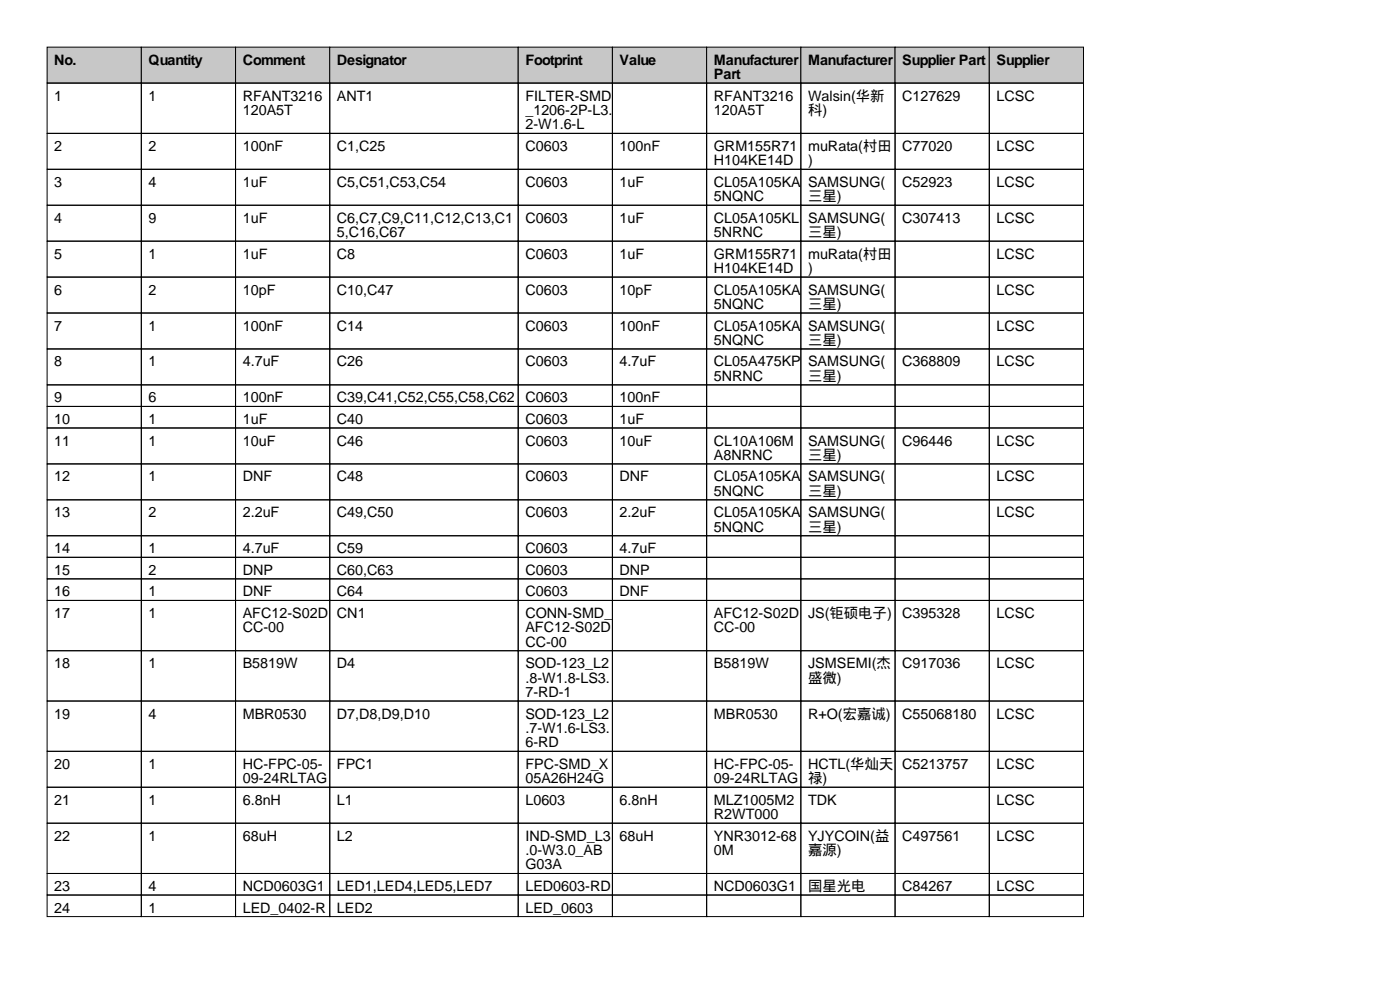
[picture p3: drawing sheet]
<svg xmlns="http://www.w3.org/2000/svg" width="297mm" height="210mm" viewBox="0 0 297 210" stroke-linecap="round" stroke-linejoin="round" font-family="sans-serif">
<defs><g id="words">
<g font-size="3">
<text x="11.5" y="13.7">No.</text>
<text x="31.5" y="13.7">Quantity</text>
<text x="51.5" y="13.7">Comment</text>
<text x="71.5" y="13.7">Designator</text>
<text x="111.5" y="13.7">Footprint</text>
<text x="131.5" y="13.7">Value</text>
<text x="151.5" y="13.7">Manufacturer</text>
<text x="151.5" y="16.8">Part</text>
<text x="171.5" y="13.7">Manufacturer</text>
<text x="191.5" y="13.7">Supplier Part</text>
<text x="211.5" y="13.7">Supplier</text>
<text x="11.5" y="21.3">1</text>
<text x="31.5" y="21.3">1</text>
<text x="51.5" y="21.3">RFANT3216</text>
<text x="71.5" y="21.3">ANT1</text>
<text x="111.5" y="21.3">FILTER-SMD</text>
<text x="151.5" y="21.3">RFANT3216</text>
<text x="171.5" y="21.3">Walsin(华新</text>
<text x="191.5" y="21.3">C127629</text>
<text x="211.5" y="21.3">LCSC</text>
<text x="51.5" y="24.4">120A5T</text>
<text x="111.5" y="24.4">_1206-2P-L3.</text>
<text x="111.5" y="27.4">2-W1.6-L</text>
<text x="151.5" y="24.4">120A5T</text>
<text x="171.5" y="24.4">科)</text>
<text x="11.5" y="32">2</text>
<text x="31.5" y="32">2</text>
<text x="51.5" y="32">100nF</text>
<text x="71.5" y="32">C1,C25</text>
<text x="111.5" y="32">C0603</text>
<text x="131.5" y="32">100nF</text>
<text x="151.5" y="32">GRM155R71</text>
<text x="151.5" y="35.1">H104KE14D</text>
<text x="171.5" y="32">muRata(村田</text>
<text x="171.5" y="35.1">)</text>
<text x="191.5" y="32">C77020</text>
<text x="211.5" y="32">LCSC</text>
<text x="11.5" y="39.6">3</text>
<text x="31.5" y="39.6">4</text>
<text x="51.5" y="39.6">1uF</text>
<text x="71.5" y="39.6">C5,C51,C53,C54</text>
<text x="111.5" y="39.6">C0603</text>
<text x="131.5" y="39.6">1uF</text>
<text x="151.5" y="39.6">CL05A105KA</text>
<text x="171.5" y="39.6">SAMSUNG(</text>
<text x="191.5" y="39.6">C52923</text>
<text x="211.5" y="39.6">LCSC</text>
<text x="11.5" y="47.2">4</text>
<text x="31.5" y="47.2">9</text>
<text x="51.5" y="47.2">1uF</text>
<text x="71.5" y="47.2">C6,C7,C9,C11,C12,C13,C1</text>
<text x="111.5" y="47.2">C0603</text>
<text x="131.5" y="47.2">1uF</text>
<text x="151.5" y="42.7">5NQNC</text>
<text x="151.5" y="47.2">CL05A105KL</text>
<text x="171.5" y="42.7">三星)</text>
<text x="171.5" y="47.2">SAMSUNG(</text>
<text x="191.5" y="47.2">C307413</text>
<text x="211.5" y="47.2">LCSC</text>
<text x="71.5" y="50.3">5,C16,C67</text>
<text x="151.5" y="50.3">5NRNC</text>
<text x="171.5" y="50.3">三星)</text>
<text x="11.5" y="54.9">5</text>
<text x="31.5" y="54.9">1</text>
<text x="51.5" y="54.9">1uF</text>
<text x="71.5" y="54.9">C8</text>
<text x="111.5" y="54.9">C0603</text>
<text x="131.5" y="54.9">1uF</text>
<text x="151.5" y="54.9">GRM155R71</text>
<text x="151.5" y="57.9">H104KE14D</text>
<text x="171.5" y="54.9">muRata(村田</text>
<text x="171.5" y="57.9">)</text>
<text x="211.5" y="54.9">LCSC</text>
<text x="11.5" y="62.5">6</text>
<text x="31.5" y="62.5">2</text>
<text x="51.5" y="62.5">10pF</text>
<text x="71.5" y="62.5">C10,C47</text>
<text x="111.5" y="62.5">C0603</text>
<text x="131.5" y="62.5">10pF</text>
<text x="151.5" y="62.5">CL05A105KA</text>
<text x="151.5" y="65.5">5NQNC</text>
<text x="171.5" y="62.5">SAMSUNG(</text>
<text x="171.5" y="65.5">三星)</text>
<text x="211.5" y="62.5">LCSC</text>
<text x="11.5" y="70.1">7</text>
<text x="31.5" y="70.1">1</text>
<text x="51.5" y="70.1">100nF</text>
<text x="71.5" y="70.1">C14</text>
<text x="111.5" y="70.1">C0603</text>
<text x="131.5" y="70.1">100nF</text>
<text x="151.5" y="70.1">CL05A105KA</text>
<text x="171.5" y="70.1">SAMSUNG(</text>
<text x="211.5" y="70.1">LCSC</text>
<text x="11.5" y="77.7">8</text>
<text x="31.5" y="77.7">1</text>
<text x="51.5" y="77.7">4.7uF</text>
<text x="71.5" y="77.7">C26</text>
<text x="111.5" y="77.7">C0603</text>
<text x="131.5" y="77.7">4.7uF</text>
<text x="151.5" y="73.2">5NQNC</text>
<text x="151.5" y="77.7">CL05A475KP</text>
<text x="171.5" y="73.2">三星)</text>
<text x="171.5" y="77.7">SAMSUNG(</text>
<text x="191.5" y="77.7">C368809</text>
<text x="211.5" y="77.7">LCSC</text>
<text x="151.5" y="80.8">5NRNC</text>
<text x="171.5" y="80.8">三星)</text>
<text x="11.5" y="85.3">9</text>
<text x="11.5" y="89.9">10</text>
<text x="31.5" y="85.3">6</text>
<text x="31.5" y="89.9">1</text>
<text x="51.5" y="85.3">100nF</text>
<text x="51.5" y="89.9">1uF</text>
<text x="71.5" y="85.3">C39,C41,C52,C55,C58,C62</text>
<text x="71.5" y="89.9">C40</text>
<text x="111.5" y="85.3">C0603</text>
<text x="111.5" y="89.9">C0603</text>
<text x="131.5" y="85.3">100nF</text>
<text x="131.5" y="89.9">1uF</text>
<text x="11.5" y="94.5">11</text>
<text x="31.5" y="94.5">1</text>
<text x="51.5" y="94.5">10uF</text>
<text x="71.5" y="94.5">C46</text>
<text x="111.5" y="94.5">C0603</text>
<text x="131.5" y="94.5">10uF</text>
<text x="151.5" y="94.5">CL10A106M</text>
<text x="171.5" y="94.5">SAMSUNG(</text>
<text x="191.5" y="94.5">C96446</text>
<text x="211.5" y="94.5">LCSC</text>
<text x="151.5" y="97.5">A8NRNC</text>
<text x="171.5" y="97.5">三星)</text>
<text x="11.5" y="102.1">12</text>
<text x="31.5" y="102.1">1</text>
<text x="51.5" y="102.1">DNF</text>
<text x="71.5" y="102.1">C48</text>
<text x="111.5" y="102.1">C0603</text>
<text x="131.5" y="102.1">DNF</text>
<text x="151.5" y="102.1">CL05A105KA</text>
<text x="151.5" y="105.2">5NQNC</text>
<text x="171.5" y="102.1">SAMSUNG(</text>
<text x="171.5" y="105.2">三星)</text>
<text x="211.5" y="102.1">LCSC</text>
<text x="11.5" y="109.7">13</text>
<text x="31.5" y="109.7">2</text>
<text x="51.5" y="109.7">2.2uF</text>
<text x="71.5" y="109.7">C49,C50</text>
<text x="111.5" y="109.7">C0603</text>
<text x="131.5" y="109.7">2.2uF</text>
<text x="151.5" y="109.7">CL05A105KA</text>
<text x="151.5" y="112.8">5NQNC</text>
<text x="171.5" y="109.7">SAMSUNG(</text>
<text x="171.5" y="112.8">三星)</text>
<text x="211.5" y="109.7">LCSC</text>
<text x="11.5" y="117.4">14</text>
<text x="31.5" y="117.4">1</text>
<text x="51.5" y="117.4">4.7uF</text>
<text x="71.5" y="117.4">C59</text>
<text x="111.5" y="117.4">C0603</text>
<text x="131.5" y="117.4">4.7uF</text>
<text x="11.5" y="121.9">15</text>
<text x="31.5" y="121.9">2</text>
<text x="51.5" y="121.9">DNP</text>
<text x="71.5" y="121.9">C60,C63</text>
<text x="111.5" y="121.9">C0603</text>
<text x="131.5" y="121.9">DNP</text>
<text x="11.5" y="126.5">16</text>
<text x="11.5" y="131.1">17</text>
<text x="31.5" y="126.5">1</text>
<text x="31.5" y="131.1">1</text>
<text x="51.5" y="126.5">DNF</text>
<text x="51.5" y="131.1">AFC12-S02D</text>
<text x="71.5" y="126.5">C64</text>
<text x="71.5" y="131.1">CN1</text>
<text x="111.5" y="126.5">C0603</text>
<text x="111.5" y="131.1">CONN-SMD_</text>
<text x="131.5" y="126.5">DNF</text>
<text x="151.5" y="131.1">AFC12-S02D</text>
<text x="171.5" y="131.1">JS(钜硕电子)</text>
<text x="191.5" y="131.1">C395328</text>
<text x="211.5" y="131.1">LCSC</text>
<text x="51.5" y="134.1">CC-00</text>
<text x="111.5" y="134.1">AFC12-S02D</text>
<text x="111.5" y="137.2">CC-00</text>
<text x="151.5" y="134.1">CC-00</text>
<text x="11.5" y="141.7">18</text>
<text x="31.5" y="141.7">1</text>
<text x="51.5" y="141.7">B5819W</text>
<text x="71.5" y="141.7">D4</text>
<text x="111.5" y="141.7">SOD-123_L2</text>
<text x="151.5" y="141.7">B5819W</text>
<text x="171.5" y="141.7">JSMSEMI(杰</text>
<text x="191.5" y="141.7">C917036</text>
<text x="211.5" y="141.7">LCSC</text>
<text x="111.5" y="144.8">.8-W1.8-LS3.</text>
<text x="111.5" y="147.8">7-RD-1</text>
<text x="171.5" y="144.8">盛微)</text>
<text x="11.5" y="152.4">19</text>
<text x="31.5" y="152.4">4</text>
<text x="51.5" y="152.4">MBR0530</text>
<text x="71.5" y="152.4">D7,D8,D9,D10</text>
<text x="111.5" y="152.4">SOD-123_L2</text>
<text x="111.5" y="155.5">.7-W1.6-LS3.</text>
<text x="151.5" y="152.4">MBR0530</text>
<text x="171.5" y="152.4">R+O(宏嘉诚)</text>
<text x="191.5" y="152.4">C55068180</text>
<text x="211.5" y="152.4">LCSC</text>
<text x="111.5" y="158.5">6-RD</text>
<text x="11.5" y="163.1">20</text>
<text x="31.5" y="163.1">1</text>
<text x="51.5" y="163.1">HC-FPC-05-</text>
<text x="51.5" y="166.1">09-24RLTAG</text>
<text x="71.5" y="163.1">FPC1</text>
<text x="111.5" y="163.1">FPC-SMD_X</text>
<text x="111.5" y="166.1">05A26H24G</text>
<text x="151.5" y="163.1">HC-FPC-05-</text>
<text x="151.5" y="166.1">09-24RLTAG</text>
<text x="171.5" y="163.1">HCTL(华灿天</text>
<text x="171.5" y="166.1">禄)</text>
<text x="191.5" y="163.1">C5213757</text>
<text x="211.5" y="163.1">LCSC</text>
<text x="11.5" y="170.7">21</text>
<text x="31.5" y="170.7">1</text>
<text x="51.5" y="170.7">6.8nH</text>
<text x="71.5" y="170.7">L1</text>
<text x="111.5" y="170.7">L0603</text>
<text x="131.5" y="170.7">6.8nH</text>
<text x="151.5" y="170.7">MLZ1005M2</text>
<text x="151.5" y="173.7">R2WT000</text>
<text x="171.5" y="170.7">TDK</text>
<text x="211.5" y="170.7">LCSC</text>
<text x="11.5" y="178.3">22</text>
<text x="31.5" y="178.3">1</text>
<text x="51.5" y="178.3">68uH</text>
<text x="71.5" y="178.3">L2</text>
<text x="111.5" y="178.3">IND-SMD_L3</text>
<text x="131.5" y="178.3">68uH</text>
<text x="151.5" y="178.3">YNR3012-68</text>
<text x="171.5" y="178.3">YJYCOIN(益</text>
<text x="191.5" y="178.3">C497561</text>
<text x="211.5" y="178.3">LCSC</text>
<text x="111.5" y="181.4">.0-W3.0_AB</text>
<text x="111.5" y="184.4">G03A</text>
<text x="151.5" y="181.4">0M</text>
<text x="171.5" y="181.4">嘉源)</text>
<text x="11.5" y="189">23</text>
<text x="31.5" y="189">4</text>
<text x="51.5" y="189">NCD0603G1</text>
<text x="71.5" y="189">LED1,LED4,LED5,LED7</text>
<text x="111.5" y="189">LED0603-RD</text>
<text x="151.5" y="189">NCD0603G1</text>
<text x="171.5" y="189">国星光电</text>
<text x="191.5" y="189">C84267</text>
<text x="211.5" y="189">LCSC</text>
<text x="11.5" y="193.6">24</text>
<text x="31.5" y="193.6">1</text>
<text x="51.5" y="193.6">LED_0402-R</text>
<text x="71.5" y="193.6">LED2</text>
<text x="111.5" y="193.6">LED_0603</text>
</g>
</g></defs>
<g fill="#c7c7c7" stroke="#000" stroke-width=".21">
<path d="M10 10h20v7.6h-20z"/>
<path d="M30 10h20v7.6h-20z"/>
<path d="M50 10h20v7.6h-20z"/>
<path d="M70 10h40v7.6h-40z"/>
<path d="M110 10h20v7.6h-20z"/>
<path d="M130 10h20v7.6h-20z"/>
<path d="M150 10h20v7.6h-20z"/>
<path d="M170 10h20v7.6h-20z"/>
<path d="M190 10h20v7.6h-20z"/>
<path d="M210 10h20v7.6h-20z"/>
</g>
<g fill="none" stroke="#000" stroke-width=".21">
<path d="M10 17.6h20v10.7h-20zM30 17.6h20v10.7h-20zM50 17.6h20v10.7h-20zM70 17.6h40v10.7h-40zM110 17.6h20v10.7h-20zM130 17.6h20v10.7h-20zM150 17.6h20v10.7h-20zM170 17.6h20v10.7h-20zM190 17.6h20v10.7h-20zM210 17.6h20v10.7h-20zM10 28.3h20v7.6h-20zM10 35.9h20v7.6h-20z"/>
<path d="M30 28.3h20v7.6h-20zM30 35.9h20v7.6h-20zM50 28.3h20v7.6h-20zM50 35.9h20v7.6h-20zM70 28.3h40v7.6h-40zM70 35.9h40v7.6h-40zM110 28.3h20v7.6h-20zM110 35.9h20v7.6h-20zM130 28.3h20v7.6h-20zM130 35.9h20v7.6h-20zM150 28.3h20v7.6h-20zM150 35.9h20v7.6h-20z"/>
<path d="M170 28.3h20v7.6h-20zM170 35.9h20v7.6h-20zM190 28.3h20v7.6h-20zM190 35.9h20v7.6h-20zM210 28.3h20v7.6h-20zM210 35.9h20v7.6h-20zM10 43.5h20v7.6h-20zM10 51.1h20v7.7h-20zM10 58.8h20v7.6h-20zM30 43.5h20v7.6h-20zM30 51.1h20v7.7h-20zM30 58.8h20v7.6h-20z"/>
<path d="M50 43.5h20v7.6h-20zM50 51.1h20v7.7h-20zM50 58.8h20v7.6h-20zM70 43.5h40v7.6h-40zM70 51.1h40v7.7h-40zM70 58.8h40v7.6h-40zM110 43.5h20v7.6h-20zM110 51.1h20v7.7h-20zM110 58.8h20v7.6h-20zM130 43.5h20v7.6h-20zM130 51.1h20v7.7h-20zM130 58.8h20v7.6h-20z"/>
<path d="M150 43.5h20v7.6h-20zM150 51.1h20v7.7h-20zM150 58.8h20v7.6h-20zM170 43.5h20v7.6h-20zM170 51.1h20v7.7h-20zM170 58.8h20v7.6h-20zM190 43.5h20v7.6h-20zM190 51.1h20v7.7h-20zM190 58.8h20v7.6h-20zM210 43.5h20v7.6h-20zM210 51.1h20v7.7h-20zM210 58.8h20v7.6h-20z"/>
<path d="M10 66.4h20v7.6h-20zM10 74h20v7.6h-20zM30 66.4h20v7.6h-20zM30 74h20v7.6h-20zM50 66.4h20v7.6h-20zM50 74h20v7.6h-20zM70 66.4h40v7.6h-40zM70 74h40v7.6h-40zM110 66.4h20v7.6h-20zM110 74h20v7.6h-20zM130 66.4h20v7.6h-20zM130 74h20v7.6h-20z"/>
<path d="M150 66.4h20v7.6h-20zM150 74h20v7.6h-20zM170 66.4h20v7.6h-20zM170 74h20v7.6h-20zM190 66.4h20v7.6h-20zM190 74h20v7.6h-20zM210 66.4h20v7.6h-20zM210 74h20v7.6h-20zM10 81.6h20v4.6h-20zM10 86.2h20v4.6h-20zM10 90.8h20v7.6h-20zM10 98.4h20v7.6h-20z"/>
<path d="M30 81.6h20v4.6h-20zM30 86.2h20v4.6h-20zM30 90.8h20v7.6h-20zM30 98.4h20v7.6h-20zM50 81.6h20v4.6h-20zM50 86.2h20v4.6h-20zM50 90.8h20v7.6h-20zM50 98.4h20v7.6h-20zM70 81.6h40v4.6h-40zM70 86.2h40v4.6h-40zM70 90.8h40v7.6h-40zM70 98.4h40v7.6h-40z"/>
<path d="M110 81.6h20v4.6h-20zM110 86.2h20v4.6h-20zM110 90.8h20v7.6h-20zM110 98.4h20v7.6h-20zM130 81.6h20v4.6h-20zM130 86.2h20v4.6h-20zM130 90.8h20v7.6h-20zM130 98.4h20v7.6h-20zM150 81.6h20v4.6h-20zM150 86.2h20v4.6h-20zM150 90.8h20v7.6h-20zM150 98.4h20v7.6h-20z"/>
<path d="M170 81.6h20v4.6h-20zM170 86.2h20v4.6h-20zM170 90.8h20v7.6h-20zM170 98.4h20v7.6h-20zM190 81.6h20v4.6h-20zM190 86.2h20v4.6h-20zM190 90.8h20v7.6h-20zM190 98.4h20v7.6h-20zM210 81.6h20v4.6h-20zM210 86.2h20v4.6h-20zM210 90.8h20v7.6h-20zM210 98.4h20v7.6h-20z"/>
<path d="M10 106h20v7.6h-20zM10 113.6h20v4.6h-20zM10 118.2h20v4.6h-20zM30 106h20v7.6h-20zM30 113.6h20v4.6h-20zM30 118.2h20v4.6h-20zM50 106h20v7.6h-20zM50 113.6h20v4.6h-20zM50 118.2h20v4.6h-20zM70 106h40v7.6h-40zM70 113.6h40v4.6h-40zM70 118.2h40v4.6h-40z"/>
<path d="M110 106h20v7.6h-20zM110 113.6h20v4.6h-20zM110 118.2h20v4.6h-20zM130 106h20v7.6h-20zM130 113.6h20v4.6h-20zM130 118.2h20v4.6h-20zM150 106h20v7.6h-20zM150 113.6h20v4.6h-20zM150 118.2h20v4.6h-20zM170 106h20v7.6h-20zM170 113.6h20v4.6h-20zM170 118.2h20v4.6h-20z"/>
<path d="M190 106h20v7.6h-20zM190 113.6h20v4.6h-20zM190 118.2h20v4.6h-20zM210 106h20v7.6h-20zM210 113.6h20v4.6h-20zM210 118.2h20v4.6h-20zM10 122.8h20v4.5h-20zM10 127.3h20v10.7h-20zM10 138h20v10.7h-20zM30 122.8h20v4.5h-20zM30 127.3h20v10.7h-20zM30 138h20v10.7h-20z"/>
<path d="M50 122.8h20v4.5h-20zM50 127.3h20v10.7h-20zM50 138h20v10.7h-20zM70 122.8h40v4.5h-40zM70 127.3h40v10.7h-40zM70 138h40v10.7h-40zM110 122.8h20v4.5h-20zM110 127.3h20v10.7h-20zM110 138h20v10.7h-20zM130 122.8h20v4.5h-20zM130 127.3h20v10.7h-20zM130 138h20v10.7h-20z"/>
<path d="M150 122.8h20v4.5h-20zM150 127.3h20v10.7h-20zM150 138h20v10.7h-20zM170 122.8h20v4.5h-20zM170 127.3h20v10.7h-20zM170 138h20v10.7h-20zM190 122.8h20v4.5h-20zM190 127.3h20v10.7h-20zM190 138h20v10.7h-20zM210 122.8h20v4.5h-20zM210 127.3h20v10.7h-20zM210 138h20v10.7h-20z"/>
<path d="M10 148.7h20v10.7h-20zM10 159.4h20v7.6h-20zM30 148.7h20v10.7h-20zM30 159.4h20v7.6h-20zM50 148.7h20v10.7h-20zM50 159.4h20v7.6h-20zM70 148.7h40v10.7h-40zM70 159.4h40v7.6h-40zM110 148.7h20v10.7h-20zM110 159.4h20v7.6h-20zM130 148.7h20v10.7h-20zM130 159.4h20v7.6h-20z"/>
<path d="M150 148.7h20v10.7h-20zM150 159.4h20v7.6h-20zM170 148.7h20v10.7h-20zM170 159.4h20v7.6h-20zM190 148.7h20v10.7h-20zM190 159.4h20v7.6h-20zM210 148.7h20v10.7h-20zM210 159.4h20v7.6h-20zM10 167h20v7.6h-20zM10 174.6h20v10.7h-20zM30 167h20v7.6h-20zM30 174.6h20v10.7h-20z"/>
<path d="M50 167h20v7.6h-20zM50 174.6h20v10.7h-20zM70 167h40v7.6h-40zM70 174.6h40v10.7h-40zM110 167h20v7.6h-20zM110 174.6h20v10.7h-20zM130 167h20v7.6h-20zM130 174.6h20v10.7h-20zM150 167h20v7.6h-20zM150 174.6h20v10.7h-20zM170 167h20v7.6h-20zM170 174.6h20v10.7h-20z"/>
<path d="M190 167h20v7.6h-20zM190 174.6h20v10.7h-20zM210 167h20v7.6h-20zM210 174.6h20v10.7h-20zM10 185.3h20v4.5h-20zM10 189.8h20v4.6h-20zM30 185.3h20v4.5h-20zM30 189.8h20v4.6h-20zM50 185.3h20v4.5h-20zM50 189.8h20v4.6h-20zM70 185.3h40v4.5h-40zM70 189.8h40v4.6h-40z"/>
<path d="M110 185.3h20v4.5h-20zM110 189.8h20v4.6h-20zM130 185.3h20v4.5h-20zM130 189.8h20v4.6h-20zM150 185.3h20v4.5h-20zM150 189.8h20v4.6h-20zM170 185.3h20v4.5h-20zM170 189.8h20v4.6h-20zM190 185.3h20v4.5h-20zM190 189.8h20v4.6h-20zM210 185.3h20v4.5h-20zM210 189.8h20v4.6h-20z"/>
</g>
<use href="#words"/>
</svg>
